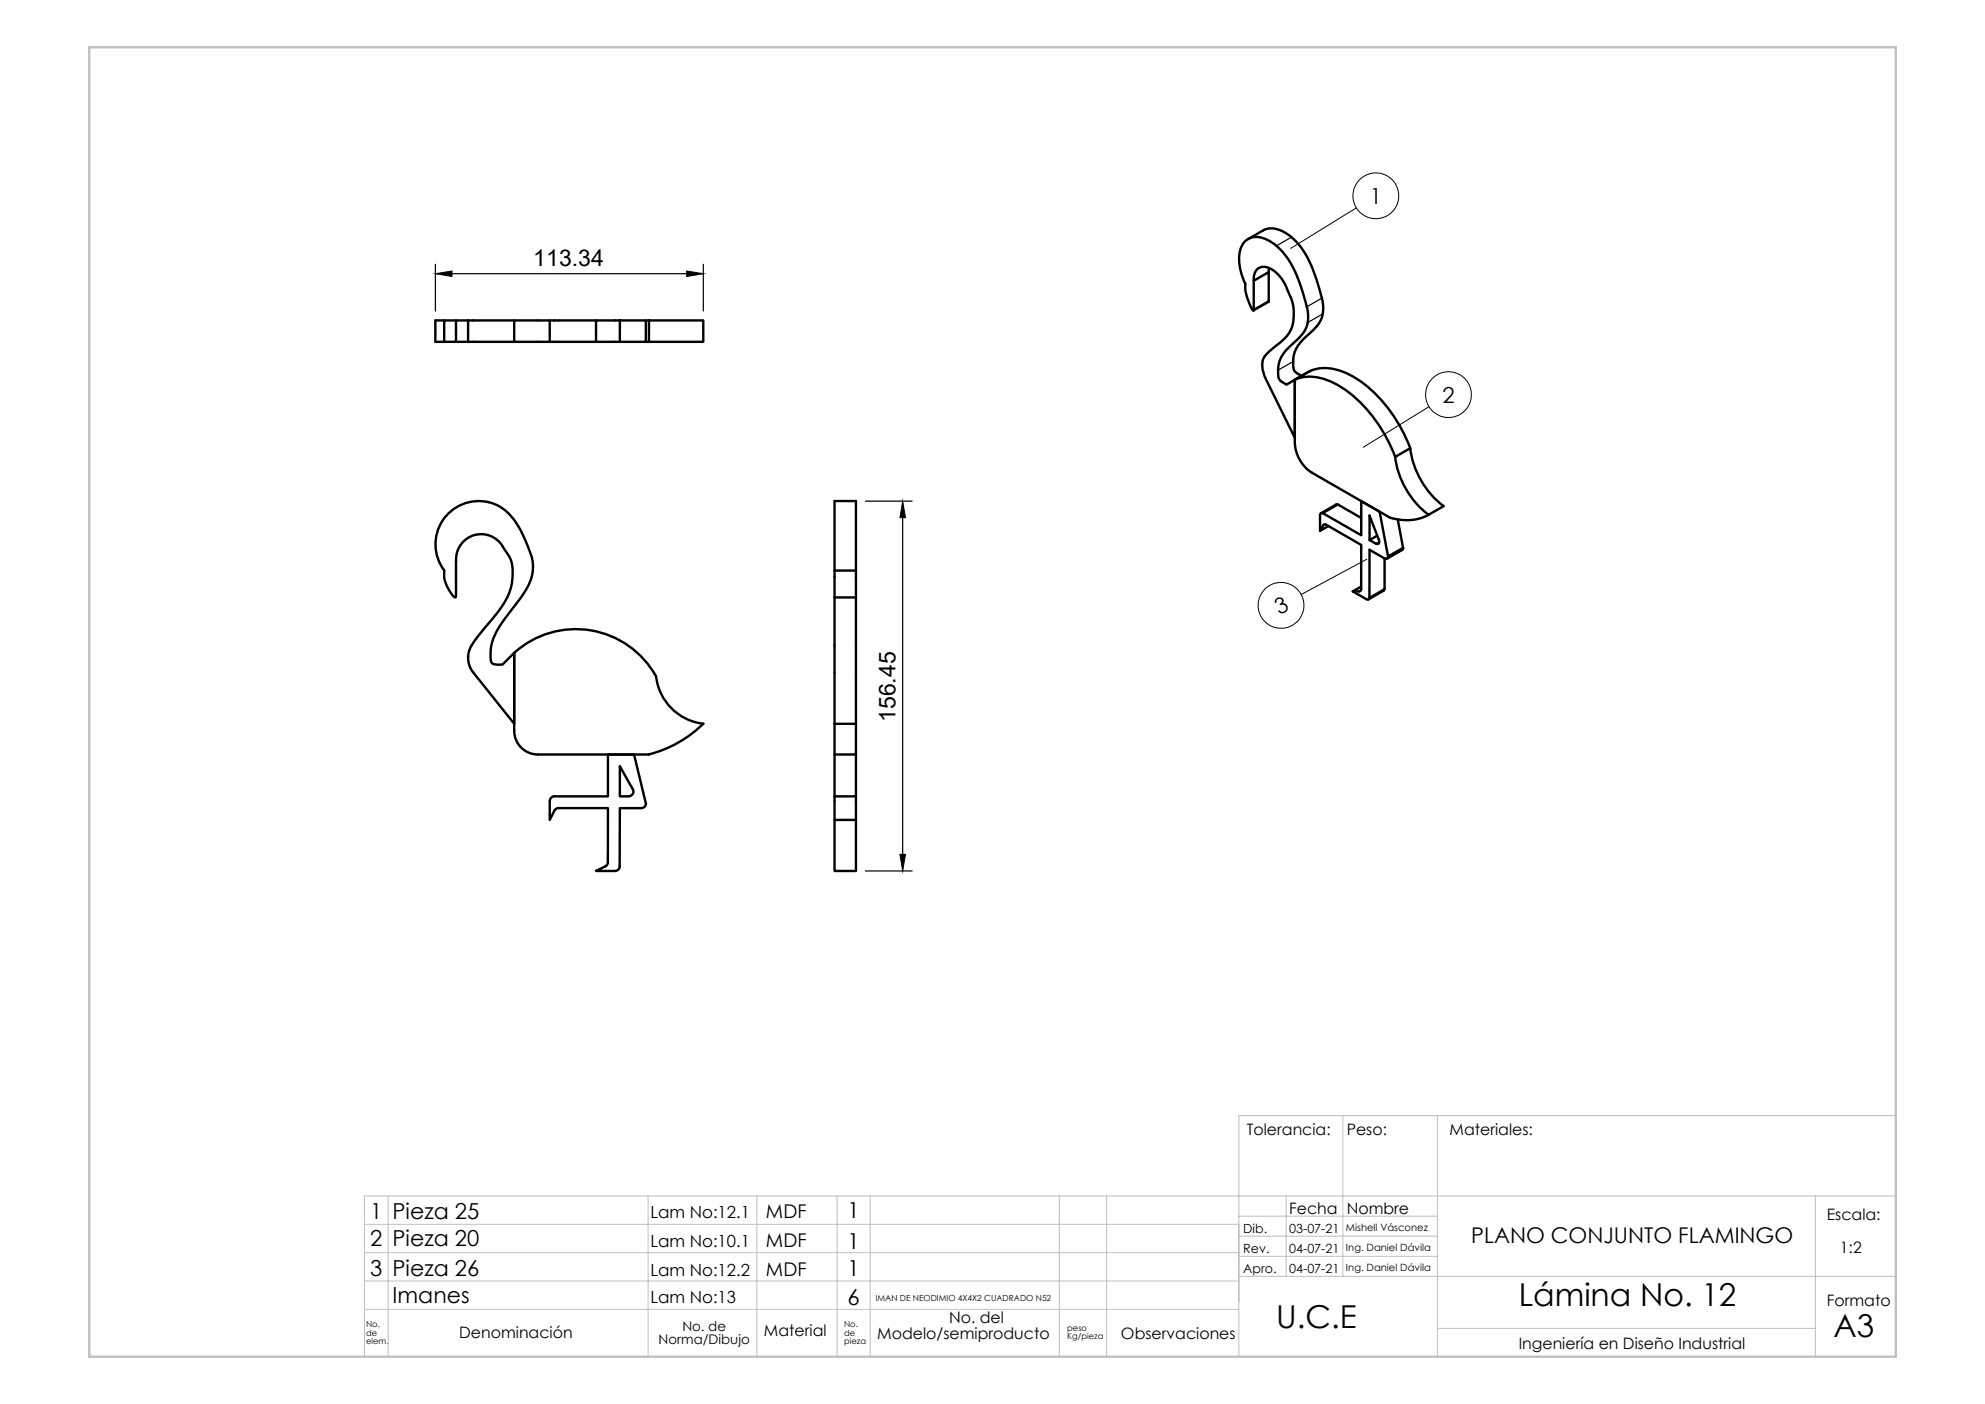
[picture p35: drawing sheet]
<svg xmlns="http://www.w3.org/2000/svg" width="420mm" height="297mm" viewBox="0 0 420 297" stroke-linecap="round" stroke-linejoin="round" font-family="sans-serif">
<defs><g id="words">
<g font-size="6.7">
<text x="270" y="281">U.C.E</text>
<text x="321.3" y="276.2">Lámina No. 12</text>
<text x="387.9" y="282.8">A3</text>
</g>
<g font-size="4.9">
<text x="112.8" y="56.3">113.34</text>
<text x="189.4" y="152.8" transform="rotate(-90 189.4 152.8)">156.45</text>
</g>
<g font-size="4.7">
<text x="289.8" y="43.2">1</text>
<text x="305.2" y="85.2">2</text>
<text x="270.6" y="130.2" transform="rotate(-25 270.6 130.2)">3</text>
<text x="78.3" y="257.8">1</text>
<text x="83.1" y="257.8">Pieza 25</text>
<text x="179.3" y="257.7">1</text>
<text x="78.3" y="263.5">2</text>
<text x="83.1" y="263.5">Pieza 20</text>
<text x="78.3" y="269.9">3</text>
<text x="83.1" y="270">Pieza 26</text>
<text x="179.3" y="264.1">1</text>
<text x="179.3" y="269.9">1</text>
<text x="83.1" y="275.6">Imanes</text>
<text x="179.3" y="276">6</text>
</g>
<text font-size="4.6" x="311.3" y="262.9">PLANO CONJUNTO FLAMINGO</text>
<g font-size="4">
<text x="162.1" y="257.7">MDF</text>
<text x="162.1" y="263.8">MDF</text>
<text x="162.1" y="269.9">MDF</text>
</g>
<g font-size="3.5">
<text x="137.6" y="257.7">Lam No:12.1</text>
<text x="137.6" y="263.8">Lam No:10.1</text>
<text x="137.6" y="269.9">Lam No:12.2</text>
<text x="137.6" y="275.6">Lam No:13</text>
</g>
<g font-size="3.3">
<text x="263.8" y="240">Tolerancia:</text>
<text x="284.9" y="240">Peso:</text>
<text x="306.7" y="240">Materiales:</text>
<text x="272.8" y="256.8">Fecha</text>
<text x="284.9" y="256.8">Nombre</text>
<text x="386.5" y="258.1">Escala:</text>
<text x="389.3" y="265.1">1:2</text>
<text x="200.8" y="279.9">No. del</text>
<text x="386.5" y="276.2">Formato</text>
<text x="97.2" y="283">Denominación</text>
<text x="161.7" y="282.5">Material</text>
<text x="185.6" y="283.4">Modelo/semiproducto</text>
<text x="237.2" y="283.4">Observaciones</text>
<text x="321.3" y="285.3">Ingeniería en Diseño Industrial</text>
</g>
<g font-size="2.8">
<text x="144.4" y="281.5">No. de</text>
<text x="139.3" y="284.3">Norma/Dibujo</text>
</g>
<g font-size="2.7">
<text x="263.1" y="260.8">Dib.</text>
<text x="272.8" y="260.8">03-07-21</text>
<text x="263.1" y="265.1">Rev.</text>
<text x="263.1" y="269.2">Apro.</text>
<text x="272.8" y="265">04-07-21</text>
<text x="272.8" y="269.2">04-07-21</text>
</g>
<g font-size="2.1">
<text x="284.8" y="260.3">Mishell Vásconez</text>
<text x="284.8" y="264.6">Ing. Daniel Dávila</text>
<text x="284.8" y="268.9">Ing. Daniel Dávila</text>
</g>
<g font-size="1.8">
<text x="185.3" y="275.2">IMAN DE NEODIMIO 4X4X2 CUADRADO N52</text>
<text x="77.5" y="280.8">No.</text>
<text x="178.6" y="280.8">No.</text>
<text x="225.8" y="281.6">peso</text>
<text x="77.5" y="282.5">de</text>
<text x="77.5" y="284.3">elem.</text>
<text x="178.6" y="282.5">de</text>
<text x="178.6" y="284.3">pieza</text>
<text x="225.8" y="283.4">Kg/pieza</text>
</g>
</g></defs>
<!-- layer: Capa 1 -->
<g fill="none" stroke="#000" stroke-width=".51">
<path d="M264.1 50.6l3.2-1.9a5.4 5.4 0 0 1 5.9 1.5l2.2 2.3 2 3.5 1.5 4.2 .8 2.9 .3 1.5-.2 2.1-.6 1.6-1.1 1.3-3.1 3-.7 1.1-.4 .9-.3 1.4 .1 2.2 .5 .5 1.2 .8M265.3 59.4a2.32 2.32 0 0 1 2.6-2.9 7.9 7.9 0 0 1 4.6 5l1.1 2.8 .1 1.3v2.1a6.9 6.9 0 0 1-3.4 5.2l-1.8 1.4-.9 1.1M268.5 56.7v.8M96.5 72.3h2.5M96.5 67.8h-2.5v4.5h-1.9v-4.5h1.9M99 67.8h9.8M99 67.8v4.5M99 67.8h-2.5v4.5h-2.5M116.3 67.8h-7.5v4.5h-9.8M126.1 72.3h5M126.1 67.8h-9.8v4.5M131.1 67.8h-5v4.5h-17.3"/>
<path d="M131.1 72.3h.1M131.1 67.8h.1M131.2 67.8h5.5v4.5h-5.5zM136.7 72.3h.6M136.7 67.8h.6M137.3 67.8h11.5v4.5h-11.5zM263.5 60.1v1.5l.3 1.2 .9 2.2 .5 .7 .1-6.3 3.1-1.8v6.2l-3.2 1.9M263.5 60.1a9.8 9.8 0 0 1-.7-8.2 3.8 3.8 0 0 1 5.5-1.1l1.9 1.3 1 .9 1.1 1.4 1 1.6 1 2 1 2.7 1.3 4.4 .2 1.5-.1 1.7-.6 1.7-.9 1.1-3 2.9-1.2 1.8-.5 1.9v2.2l.4 .6 1.3 .9 5-2.9M267.6 75.3a4.7 4.7 0 0 0 .2 4.9l6.2 12.4v-12.3M277.2 78.5l-3.2 1.8M277.2 78.5a9.4 9.4 0 0 1 8.1 .6 28.6 28.6 0 0 1 12.6 14.5l.5 1.2M274 80.3v13.5"/>
<path d="M274 80.3a9.4 9.4 0 0 1 8.1 .6 28.6 28.6 0 0 1 12.6 14.5l.5 1.2M274 93.8a7.8 7.8 0 0 0 3.5 6.2M277.5 100l16.6 9.5a10.6 10.6 0 0 0 8.2-.6M295.2 96.6a18.2 18.2 0 0 0 7.1 12.3M298.4 94.8l-3.2 1.9M298.4 94.8a18.2 18.2 0 0 0 7.1 12.3l-3.2 1.8M96.5 118.6v7.4a.29 .29 0 0 1-.3 .4 .29 .29 0 0 1-.3-.3l-.7-.9-.8-1.7-.4-1.1v-1.7M103.3 106.2a10.7 10.7 0 0 1 7.1 6.5 20.2 20.2 0 0 1 2.4 6.9 11.6 11.6 0 0 1-3 7.4l-2 2.5a15.5 15.5 0 0 0-4 8v1.4a1.31 1.31 0 0 0 .3 1.4 1.31 1.31 0 0 0 1.4 .3h.8l2.5-2.5v15l-8.7-10.8a5.8 5.8 0 0 1 .9-7.5l.6-.8a40.9 40.9 0 0 0 5.5-7.2 10.9 10.9 0 0 0 .7-8.9l-1-1.5a5.4 5.4 0 0 0-6.1-3.3 5.4 5.4 0 0 0-4.2 5.5M103.3 106.2a9.2 9.2 0 0 0-9.7 4 9.2 9.2 0 0 0 .4 10.5M280 111.1l-.7 1.2 1.8-1M280 108.6l8 4.6v-7.2l3.9 2.3 1.8 9.4 3.2-1.8-1.2-6M280 108.6h-.5l-.2 .4v3.3"/>
<path d="M280.6 111l7.4 4.3v9.3M280.6 111l-.5-.1-.1 .2M282.7 106.7l-3.2 1.9M282.7 106.7l.5 .1M283.2 106.8l4.8 2.8M289.8 114.2l1.3 .8M291.4 113.3l-1.6 .9v-5.1l1.9 5M291.7 114.1a.6 .6 0 0 1-.3 1l-.3-.1M293 118.1l-.1 6.6-.2 .2-3.2 1.9M293.7 117.7l-.2 .5-.5-.1-3.2-1.8v10l-.2 .5-.5-.1-2.9-1.6 1.8-1M296.7 116.3l-3.2 1.9M296.9 115.9l-.2 .4"/>
<path d="M176.6 126.4v26.7M176.6 120.7v5.7M176.6 126.4h4.5M181.1 126.4v26.7M181.1 120.7v-14.7h-4.5v14.7h4.5v5.7M288 124.6l-.2 .4-.2 .1h-1.4M148.8 153.1a25.3 25.3 0 0 1-11.5 6.5h-23.5M148.8 153.1a11.4 11.4 0 0 1-10-10 19.4 19.4 0 0 0-30-5v16.5a5 5 0 0 0 5 5M176.6 153.1h4.5v6.5h-4.5zM176.6 159.6v8.9h4.5v-8.9M117.3 168.5h11.3v-8.9h5.6l2.5 10.4M117.3 168.4a1.04 1.04 0 0 0-1 1v4l1-1.9"/>
<path d="M118.2 171h10.4v11.4M118.2 170.9l-.5 .2-.4 .4M133 168.4a.98 .98 0 0 0 .9-1.4l-2.7-4.9v6.4h1.8M136.7 169.9a1.01 1.01 0 0 1-1 1.1h-4.5l-.1 12.2a.97 .97 0 0 1-1 1h-4l2.2-1.1 .3-.7M176.6 173.4h4.5v10.8h-4.5zM176.6 168.5v4.9M181.1 168.5v4.9"/>
</g>
<g fill="none" stroke="#000" stroke-width=".25">
<path d="M92.1 55.9v9.9M95.6 57.9h49.7M148.8 55.9v9.9M273.2 50.2l-3.1 1.8M268.4 63.6l-3.1 1.8M273.6 76.5l-3.2 1.8M279.7 63.1l-3.2 1.8M279.9 66.4l-3.2 1.8M183.1 106h9.9M191 109.5v71.2M280.3 110.9l-.3 .2M283.2 106.8l-3.2 1.8"/>
<path d="M291.8 114.6l-.7 .4M287.9 124.9l-.3 .2M293 124.5l-3.2 1.8M183.1 184.2h9.9"/>
</g>
<path d="M92.1 57.9l3.5-.6v1.2zM145.3 57.3l3.5 .6-3.5 .6zM191 106l.6 3.5h-1.2zM190.4 180.7h1.2l-.6 3.5z" fill="#000"/>
<g fill="none" stroke="#000" stroke-width=".21">
<path d="M92.1 57.9l3.5-.6v1.2zM145.3 57.3l3.5 .6-3.5 .6zM287 44l-13.9 8.6M302.3 86l-13.9 8.6M191 106l.6 3.5h-1.2zM289.2 118.3l-13.9 7.5M190.4 180.7h1.2l-.6 3.5z"/>
<circle cx="291.1" cy="41.4" r="4.8"/>
<circle cx="306.5" cy="83.5" r="4.8"/>
<circle cx="271.1" cy="128.1" r="4.8"/>
</g>
<g fill="none" stroke="#c0c0c0" stroke-width=".21">
<path d="M262.1 236h139v51h-139zM284.1 236v34M304.1 236v51M77.1 259h185M82.1 253v34M137.1 253v34M160.1 253v34M177.1 253v34M184.1 253v34M224.1 253v34M234.1 253v34M262.1 257.3h42"/>
<path d="M272.1 253v17M384.1 253v34M401.1 253h-324v34M77.1 277h185M77.1 271h185M77.1 265h185M262.1 270h139M262.1 261.5h42M262.1 265.8h42M304.1 281h80"/>
</g>
<path d="M18.9 10h382.2v277h-382.2z" fill="none" stroke="#c0c0c0" stroke-width=".5"/>
<use href="#words"/>
</svg>
